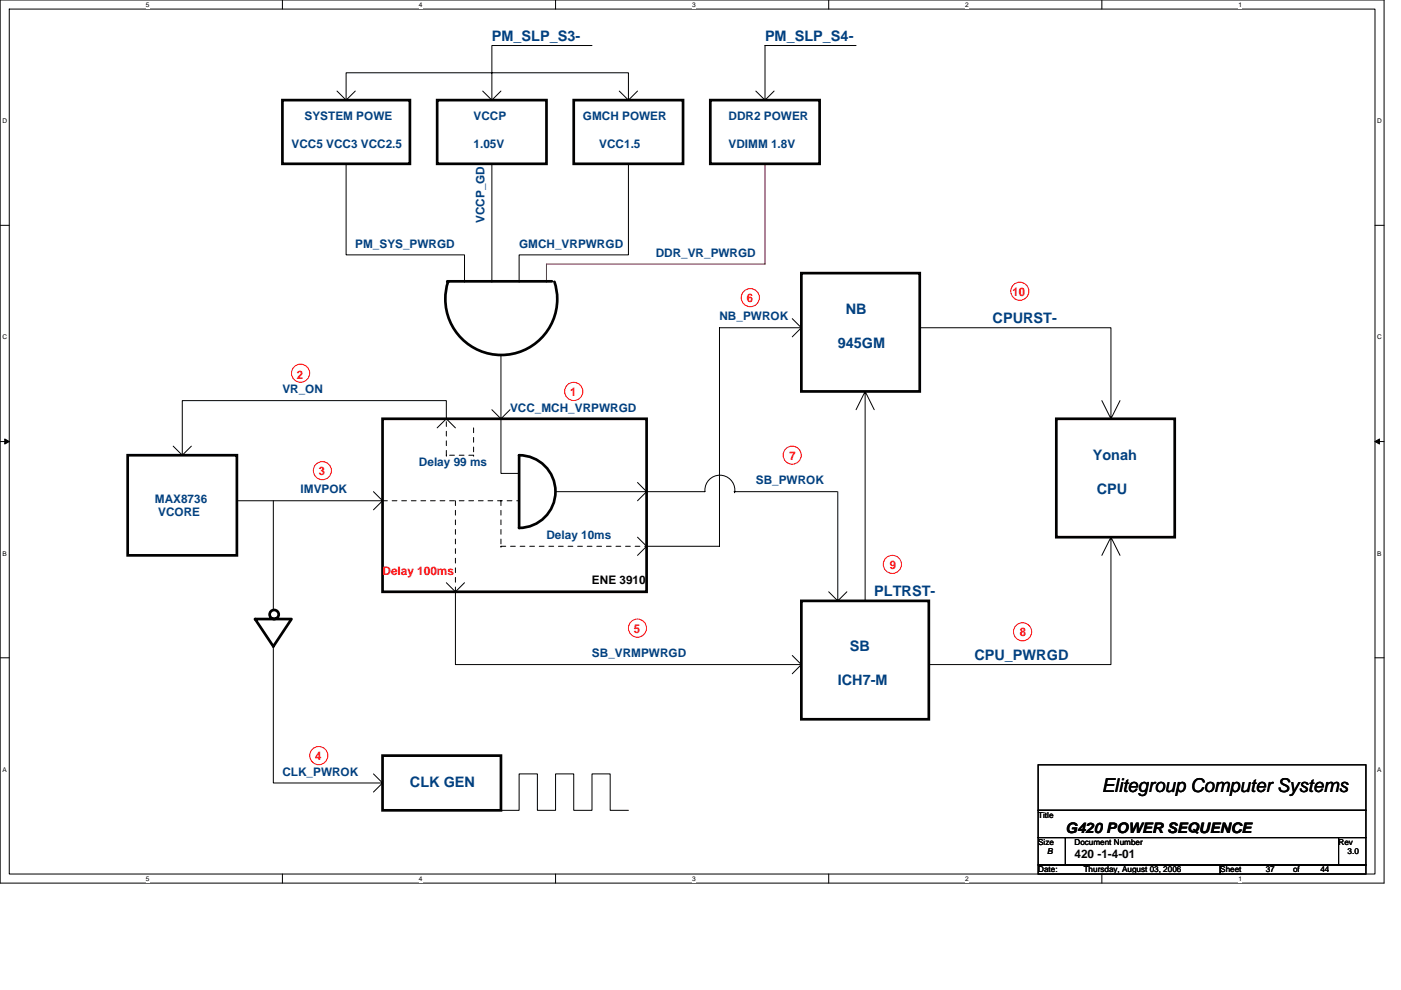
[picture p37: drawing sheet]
<svg xmlns="http://www.w3.org/2000/svg" width="297mm" height="210mm" viewBox="0 0 297 210" stroke-linecap="round" stroke-linejoin="round" font-family="sans-serif">
<defs><g id="words">
<text font-size="4" x="233.6" y="167.9">Elitegroup Computer Systems</text>
<g font-size="3.1" fill="#004080">
<text x="104.3" y="8.6">PM_SLP_S3-</text>
<text x="162.2" y="8.6">PM_SLP_S4-</text>
<text x="179.3" y="66.5">NB</text>
<text x="210.5" y="68.5">CPURST-</text>
<text x="177.6" y="73.8">945GM</text>
<text x="231.7" y="97.4">Yonah</text>
<text x="232.5" y="104.7">CPU</text>
<text x="185.4" y="126.4">PLTRST-</text>
<text x="180.2" y="138">SB</text>
<text x="206.6" y="139.9">CPU_PWRGD</text>
<text x="177.6" y="145.2">ICH7-M</text>
<text x="86.9" y="166.9">CLK GEN</text>
</g>
<text font-size="3.1" x="225.9" y="176.6">G420 POWER SEQUENCE</text>
<g font-size="2.5" fill="#004080">
<text x="64.6" y="25.5">SYSTEM POWE</text>
<text x="100.4" y="25.5">VCCP</text>
<text x="123.6" y="25.5">GMCH POWER</text>
<text x="154.5" y="25.5">DDR2 POWER</text>
<text x="61.8" y="31.3">VCC5 VCC3 VCC2.5</text>
<text x="100.4" y="31.3">1.05V</text>
<text x="127.1" y="31.3">VCC1.5</text>
<text x="154.5" y="31.3">VDIMM 1.8V</text>
<text x="102.7" y="47.3" transform="rotate(-90 102.7 47.3)">VCCP_GD</text>
<text x="75.3" y="52.5">PM_SYS_PWRGD</text>
<text x="110.1" y="52.5">GMCH_VRPWRGD</text>
<text x="139" y="54.4">DDR_VR_PWRGD</text>
<text x="152.5" y="67.9">NB_PWROK</text>
<text x="59.9" y="83.4">VR_ON</text>
<text x="108.1" y="87.2">VCC_MCH_VRPWRGD</text>
<text x="88.8" y="98.8">Delay 99 ms</text>
<text x="32.8" y="106.6">MAX8736</text>
<text x="63.7" y="104.6">IMVPOK</text>
<text x="160.2" y="102.7">SB_PWROK</text>
<text x="33.5" y="109.5">VCORE</text>
<text x="115.9" y="114.3">Delay 10ms</text>
<text x="125.5" y="139.4">SB_VRMPWRGD</text>
<text x="59.9" y="164.5">CLK_PWROK</text>
</g>
<g font-size="2.5" fill="#f00">
<text x="158.3" y="64.1">6</text>
<text x="214.7" y="62.7">10</text>
<text x="63" y="80.3">2</text>
<text x="120.9" y="84">1</text>
<text x="67.6" y="100.8">3</text>
<text x="167.4" y="97.5">7</text>
<text x="81.1" y="122">Delay 100ms</text>
<text x="188.6" y="120.6">9</text>
<text x="134.4" y="134.2">5</text>
<text x="216.2" y="134.9">8</text>
<text x="66.8" y="161.2">4</text>
</g>
<g font-size="2.5">
<text x="125.5" y="123.9">ENE 3910</text>
<text x="227.8" y="181.8">420 -1-4-01</text>
</g>
<g font-size="1.7">
<text x="220.1" y="173.4">Title</text>
<text x="220.1" y="179.1">Size</text>
<text x="227.8" y="179.1">Document Number</text>
<text x="283.8" y="179.1">Rev</text>
<text x="220.1" y="184.9">Date:</text>
<text x="222" y="181.1">B</text>
<text x="229.8" y="184.9">Thursday, August 03, 2006</text>
<text x="258.7" y="184.9">Sheet</text>
<text x="268.4" y="184.9">37</text>
<text x="274.1" y="184.9">of</text>
<text x="279.9" y="184.9">44</text>
<text x="285.7" y="181.1">3.0</text>
</g>
<g font-size="1.4">
<text x="30.9" y="1.5">5</text>
<text x="88.8" y="1.5">4</text>
<text x="146.7" y="1.5">3</text>
<text x="204.7" y="1.5">2</text>
<text x="262.6" y="1.5">1</text>
<text x=".5" y="26.1">D</text>
<text x="292" y="26.1">D</text>
<text x=".5" y="71.9">C</text>
<text x="292" y="71.9">C</text>
<text x=".5" y="117.8">B</text>
<text x="292" y="117.8">B</text>
<text x=".5" y="163.6">A</text>
<text x="292" y="163.6">A</text>
<text x="30.9" y="186.8">5</text>
<text x="88.8" y="186.8">4</text>
<text x="146.7" y="186.8">3</text>
<text x="204.7" y="186.8">2</text>
<text x="262.6" y="186.8">1</text>
</g>
</g></defs>
<path d="M0 0h293.5v187.2h-293.5zM2 1.9h289.5v183.4h-289.5z" fill="none" stroke="#000" stroke-width=".21"/>
<g fill="#fff">
<path d="M30.9 .2h.8v1.6h-.8z"/>
<path d="M30.9 185.5h.8v1.6h-.8z"/>
</g>
<path d="M59.9 0v1.9M59.9 185.3v1.9" fill="none" stroke="#000" stroke-width=".21"/>
<g fill="#fff">
<path d="M88.8 .2h.8v1.6h-.8z"/>
<path d="M88.8 185.5h.8v1.6h-.8z"/>
</g>
<path d="M117.8 0v1.9M117.8 185.3v1.9" fill="none" stroke="#000" stroke-width=".21"/>
<g fill="#fff">
<path d="M146.7 .2h.8v1.6h-.8z"/>
<path d="M146.7 185.5h.8v1.6h-.8z"/>
</g>
<path d="M175.7 0v1.9M175.7 185.3v1.9" fill="none" stroke="#000" stroke-width=".21"/>
<g fill="#fff">
<path d="M204.7 .2h.7v1.6h-.7z"/>
<path d="M204.7 185.5h.7v1.6h-.7z"/>
</g>
<path d="M233.6 0v1.9M233.6 185.3v1.9" fill="none" stroke="#000" stroke-width=".21"/>
<g fill="#fff">
<path d="M262.6 .2h.7v1.6h-.7z"/>
<path d="M262.6 185.5h.7v1.6h-.7z"/>
<path d="M.5 24.8h1v1.6h-1z"/>
<path d="M292 24.8h1v1.6h-1z"/>
<path d="M.5 70.7h1v1.5h-1z"/>
<path d="M292 70.7h1v1.5h-1z"/>
</g>
<path d="M0 47.8h2M291.5 47.8h2" fill="none" stroke="#000" stroke-width=".21"/>
<g fill="#fff">
<path d="M.5 116.5h.9v1.6h-.9z"/>
<path d="M292 116.5h.9v1.6h-.9z"/>
</g>
<path d="M0 93.6h2M291.5 93.6h2" fill="none" stroke="#000" stroke-width=".21"/>
<path d="M1 93.1l1 .5-1 .5zM291.5 93.6l1-.5v1z" fill="#000" stroke="#000" stroke-width=".21"/>
<g fill="#fff">
<path d="M.5 162.4h.9v1.5h-.9z"/>
<path d="M292 162.4h.9v1.5h-.9z"/>
</g>
<g fill="none" stroke="#000" stroke-width=".21">
<path d="M71.5 19.3l1.9 1.9M75.3 19.3l-1.9 1.9M102.3 19.3l2 1.9M106.2 19.3l-1.9 1.9M125.5 9.7h-21.2v11.5M131.3 19.3l1.9 1.9M135.2 19.3l-2 1.9M160.2 19.3l2 1.9M181.5 9.7h-19.3v11.5l1.9-1.9M73.4 21.2v-5.8h59.8v5.8M73.4 34.7v19.3h25.1v5.8M104.3 34.7v25.1"/>
<path d="M133.2 34.7v19.3h-23.1v5.8M106.2 75.3v13.5M168 67.6l1.9 1.9M169.9 69.5h-17.4v46.3h-15.4M169.9 69.5l-1.9 1.9M195 69.5h40.5v19.3l2-3.9M36.7 94.6l1.9 1.9M94.6 88.8v-3.9h-56v11.6l2-1.9M94.6 88.8l-1.9 1.9M94.6 88.8l2 1.9M104.3 86.9l1.9 1.9M106.2 88.8v11.6h3.9"/>
<path d="M108.1 86.9l-1.9 1.9M183.4 83l-1.9 3.9M185.4 86.9l-2-3.9v44.4M233.6 84.9l1.9 3.9M58 106.2v23.1M79.2 104.2l1.9 2h-30.9M81.1 106.2l-1.9 1.9M135.2 102.3l1.9 1.9h-19.3M135.2 113.9l1.9 1.9M137.1 115.8l-1.9 2M155.6 104.2h21.8M155.7 104.5a3.2 3.2 0 0 0-3-3.7 3.2 3.2 0 0 0-3.2 3.4h-12.4l-1.9 2"/>
<path d="M177.6 104.2v23.2l-1.9-1.9M233.6 117.8l1.9-3.9v27h-38.6M235.5 113.9l2 3.9M0 139.5h2M58 137.1v28.9h23.1l-1.9-1.9M94.6 123.5l2 2M96.6 125.5v15.4h73.3l-1.9-1.9M98.5 123.5l-1.9 2M179.6 125.5l-2 1.9M291.5 139.5h2M169.9 140.9l-1.9 2M81.1 166l-1.9 1.9"/>
<path d="M106.2 171.8h3.9v-7.7h3.8v7.7h3.9v-7.7h3.8v7.7h3.9v-7.7h3.9v7.7h3.8M220.1 177.6h5.8v5.8h-5.8zM220.1 162.2h69.5v9.6h-69.5zM220.1 171.8h69.5v5.8h-69.5zM225.9 177.6h57.9v5.8h-57.9zM283.8 177.6h5.8v5.8h-5.8zM220.1 183.4h38.6v1.9h-38.6zM258.7 183.4h30.9v1.9h-30.9z"/>
</g>
<path d="M162.2 34.7v21.3h-46.3v3.8" fill="none" stroke="#800040" stroke-width=".21"/>
<g fill="none" stroke="#000" stroke-width=".57">
<path d="M59.9 21.2h27v13.5h-27zM92.7 21.2h23.2v13.5h-23.2zM121.6 21.2h23.2v13.5h-23.2zM150.6 21.2h23.2v13.5h-23.2zM94.8 59.6h22.2M117.6 59.8a11.9 11.9 0 0 1-11.3 15.5 11.9 11.9 0 0 1-11.3-15.5M169.9 57.9h25.1v25.1h-25.1zM27.1 96.5h23.1v21.3h-23.1zM81.1 88.8h56v36.7h-56zM110 96.5a7.7 7.7 0 0 1 7.8 7.7 7.7 7.7 0 0 1-7.8 7.7zM224 88.8h25.1v25.1h-25.1zM54.1 131.3h7.7l-3.8 5.8z"/>
<path d="M169.9 127.4h27v25.1h-27zM81.1 160.2h25.1v11.6h-25.1z"/>
<circle cx="58.1" cy="130.3" r=".96"/>
</g>
<g fill="none" stroke="#000" stroke-width=".21" stroke-dasharray="1 1 1 1 1 1 1 1">
<path d="M94.6 96.5h.1M94.6 96.5v-7.7M94.6 88.8h.1M100.4 90.7v5.8M100.4 96.5h.1M100.4 96.5h-5.8M81.1 106.2h29M96.6 106.2v19.3M106.2 106.2v9.6M106.2 115.8h.1M106.2 115.8h30.9M110.1 106.2h.1"/>
<path d="M137.1 115.8h.1M96.6 125.5h.1"/>
</g>
<g fill="none" stroke="#f00" stroke-width=".21">
<circle cx="63.7" cy="79.1" r="1.92"/>
<circle cx="159.1" cy="63.1" r="1.92"/>
<circle cx="216.2" cy="61.8" r="1.92"/>
<circle cx="68.4" cy="99.8" r="1.92"/>
<circle cx="121.6" cy="83" r="1.93"/>
<circle cx="168" cy="96.5" r="1.92"/>
<circle cx="189.2" cy="119.7" r="1.92"/>
<circle cx="135.1" cy="133.2" r="1.92"/>
<circle cx="216.8" cy="134" r="1.92"/>
<circle cx="67.6" cy="160.2" r="1.92"/>
</g>
<use href="#words"/>
</svg>
